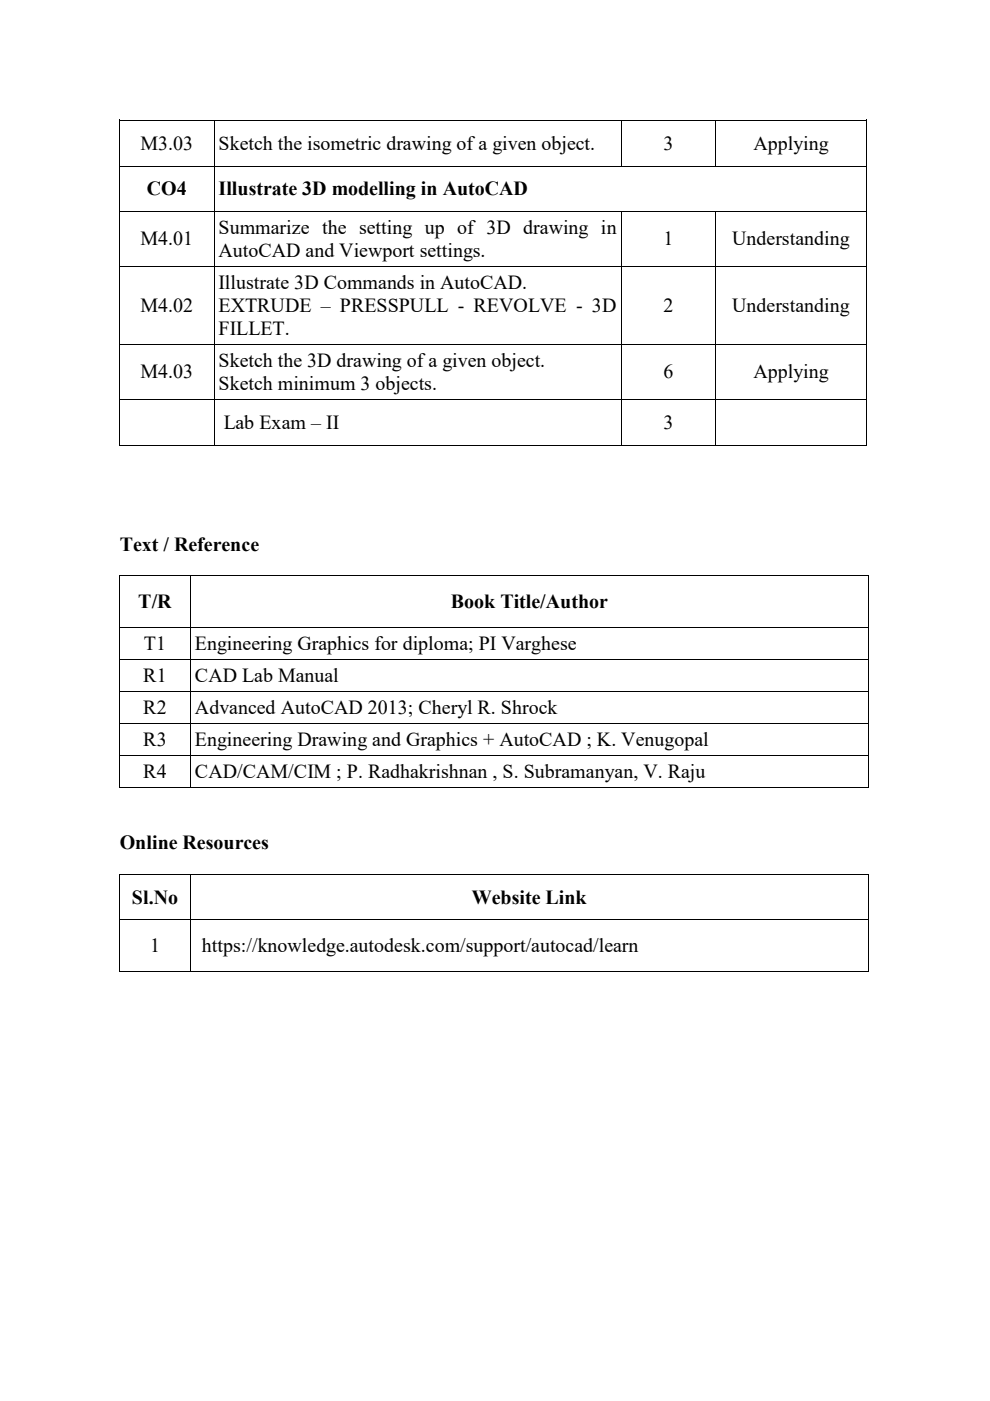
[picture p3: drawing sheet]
<svg xmlns="http://www.w3.org/2000/svg" width="210mm" height="297mm" viewBox="0 0 210 297" stroke-linecap="round" stroke-linejoin="round" font-family="sans-serif">
<defs><g id="words">
<g font-size="4.2">
<text x="29.8" y="31.8">M3.03</text>
<text x="46.4" y="31.8">Sketch the isometric drawing of a given object.</text>
<text x="140.7" y="31.8">3</text>
<text x="159.8" y="31.8">Applying</text>
<text x="31.2" y="41.4">CO4</text>
<text x="46.4" y="41.4">Illustrate 3D modelling in AutoCAD</text>
<text x="29.8" y="52">M4.01</text>
<text x="46.4" y="49.5">Summarize the setting up of 3D drawing in</text>
<text x="140.7" y="52">1</text>
<text x="155.3" y="52">Understanding</text>
<text x="46.4" y="54.4">AutoCAD and Viewport settings.</text>
<text x="46.4" y="61.2">Illustrate 3D Commands in AutoCAD.</text>
<text x="29.8" y="66.1">M4.02</text>
<text x="46.4" y="71">FILLET.</text>
<text x="46.4" y="66.1">EXTRUDE – PRESSPULL - REVOLVE - 3D</text>
<text x="140.7" y="66.1">2</text>
<text x="155.3" y="66.1">Understanding</text>
<text x="46.4" y="77.8">Sketch the 3D drawing of a given object.</text>
<text x="29.8" y="80.2">M4.03</text>
<text x="46.4" y="82.6">Sketch minimum 3 objects.</text>
<text x="140.7" y="80.2">6</text>
<text x="159.8" y="80.2">Applying</text>
<text x="47.5" y="91">Lab Exam – II</text>
<text x="140.7" y="91">3</text>
<text x="25.4" y="116.8">Text / Reference</text>
<text x="29.3" y="128.9">T/R</text>
<text x="95.6" y="128.9">Book Title/Author</text>
<text x="30.5" y="137.8">T1</text>
<text x="41.4" y="137.8">Engineering Graphics for diploma; PI Varghese</text>
<text x="30.4" y="144.6">R1</text>
<text x="41.4" y="144.6">CAD Lab Manual</text>
<text x="30.4" y="151.3">R2</text>
<text x="41.4" y="151.3">Advanced AutoCAD 2013; Cheryl R. Shrock</text>
<text x="30.4" y="158.2">R3</text>
<text x="41.4" y="158.2">Engineering Drawing and Graphics + AutoCAD ; K. Venugopal</text>
<text x="30.4" y="165">R4</text>
<text x="41.4" y="165">CAD/CAM/CIM ; P. Radhakrishnan , S. Subramanyan, V. Raju</text>
<text x="25.4" y="180.1">Online Resources</text>
<text x="28" y="191.6">Sl.No</text>
<text x="100.1" y="191.6">Website Link</text>
<text x="31.8" y="201.8">1</text>
<text x="42.8" y="201.8">https://knowledge.autodesk.com/support/autocad/learn</text>
</g>
</g></defs>
<g fill="#000">
<path d="M25.3 25.4h.2v1.1h-.2zM25.3 25.4h.2v.2h-.2zM25.3 35.2h.2v.1h-.2zM25.4 35.3v.9zM25.5 35.2h.2v.1h-.2zM45.3 25.6h.2v.9h-.2zM45.3 25.4h.2v.2h-.2zM45.3 35.2h.2v.1h-.2zM45.4 35.3v.9zM45.5 35.2h.2v.1h-.2zM131.7 25.6h.2v.9h-.2zM131.7 25.4h.2v.2h-.2z"/>
<path d="M131.7 35.2h.2v.1h-.2zM151.7 25.6h.2v.9h-.2zM151.7 25.4h.2v.2h-.2zM151.7 35.2h.2v.1h-.2zM183.7 25.4h.2v1.1h-.2zM183.7 25.4h.2v.2h-.2zM183.7 35.2h.2v.1h-.2zM183.8 35.3v.9zM25.4 44.8v1zM25.4 56.4v1zM45.4 44.8v1zM45.4 56.4v1z"/>
<path d="M131.7 44.8l.1 1zM131.7 56.4l.1 1zM151.8 44.8v1zM151.8 56.4v1zM183.8 44.8v1zM183.8 56.4v1zM25.4 73v1zM45.4 73v1zM131.7 73l.1 1zM151.8 73v1zM183.8 73v1zM25.3 84.7h.2v1.1h-.2z"/>
<path d="M25.3 84.7h.2v.1h-.2zM25.3 94.4h.2v.2h-.2zM25.5 84.7h.2v.1h-.2zM45.3 84.8h.2v1h-.2zM45.3 84.7h.2v.1h-.2zM45.3 94.4h.2v.2h-.2zM45.5 84.7h.2v.1h-.2zM131.7 84.8h.2v1h-.2zM131.7 84.7h.2v.1h-.2zM131.7 94.4h.2v.2h-.2zM131.9 84.7h.1v.1h-.1zM151.7 84.8h.2v1h-.2z"/>
<path d="M151.7 84.7h.2v.1h-.2zM151.7 94.4h.2v.2h-.2zM151.9 84.7h.2v.1h-.2zM183.7 84.8h.2v1h-.2zM183.7 84.7h.2v.1h-.2zM183.7 94.4h.2v.2h-.2zM25.4 122v1zM25.4 133v.9zM40.3 122l.1 1zM40.3 133l.1 .9zM184.1 122v1zM184.1 133v.9z"/>
<path d="M25.4 139.8v1zM25.4 146.6v.9zM25.4 153.4v.9zM40.3 139.8l.1 1zM40.3 146.6l.1 .9zM40.3 153.4l.1 .9zM184.1 139.8v1zM184.1 146.6v.9zM184.1 153.4v.9zM25.4 160.2v1zM40.3 160.2l.1 1zM184.1 160.2v1z"/>
<path d="M25.4 185.3v1zM25.4 195v1zM40.3 185.3l.1 1zM40.3 195l.1 1zM184.1 185.3v1zM184.1 195v1z"/>
</g>
<g fill="none" stroke="#000" stroke-width=".21">
<path d="M25.4 36.2v8.6h158.4v-8.6M25.4 26.5v8.7M25.5 25.5h19.8M25.7 35.3h19.6M45.4 36.2v8.6M45.4 26.5v8.7M45.5 25.5h86.2M45.7 35.3h86M131.8 26.5v8.7M131.9 25.5h19.8M131.9 35.3h19.8M151.8 26.5v8.7"/>
<path d="M151.9 25.5h31.8M151.9 35.3h31.8M183.8 26.5v8.7M25.4 45.8v10.6M25.4 57.4v15.6M25.4 56.5h158.4M45.4 45.8v10.6M45.4 57.4v15.6M131.8 45.8v10.6M131.8 57.4v15.6M151.8 45.8v10.6M151.8 57.4v15.6"/>
<path d="M183.8 45.8v10.6M183.8 57.4v15.6M25.4 74v10.7M25.4 73h158.4M45.4 74v10.7M131.8 74v10.7M151.8 74v10.7M183.8 74v10.7M25.4 85.8v8.6M25.5 94.5h19.8M25.7 84.8h19.6M45.4 85.8v8.6"/>
<path d="M45.5 94.5h86.2M45.7 84.8h86M131.8 85.8v8.6M131.9 94.5h19.8M132 84.8h19.7M151.8 85.8v8.6M151.9 94.5h31.8M152.1 84.8h31.6M183.8 85.8v8.6M25.4 123v10h158.7v-10M25.4 133.9v5.9M25.4 122h158.7"/>
<path d="M25.4 139.8h158.7M40.4 123v10M40.4 133.9v5.9M184.1 133.9v5.9M25.4 140.8v5.8h158.7v-5.8M25.4 147.5v5.9M25.4 154.3v5.9h158.7v-5.9M25.4 153.4h158.7M40.4 140.8v5.8M40.4 147.5v5.9M40.4 154.3v5.9M184.1 147.5v5.9"/>
<path d="M25.4 161.2v5.8h158.7v-5.8M40.4 161.2v5.8M25.4 186.3v8.7M25.4 196v10h158.7v-10M25.4 185.3h158.7M25.4 195h158.7M40.4 186.3v8.7M40.4 196v10M184.1 186.3v8.7"/>
</g>
<use href="#words"/>
</svg>
